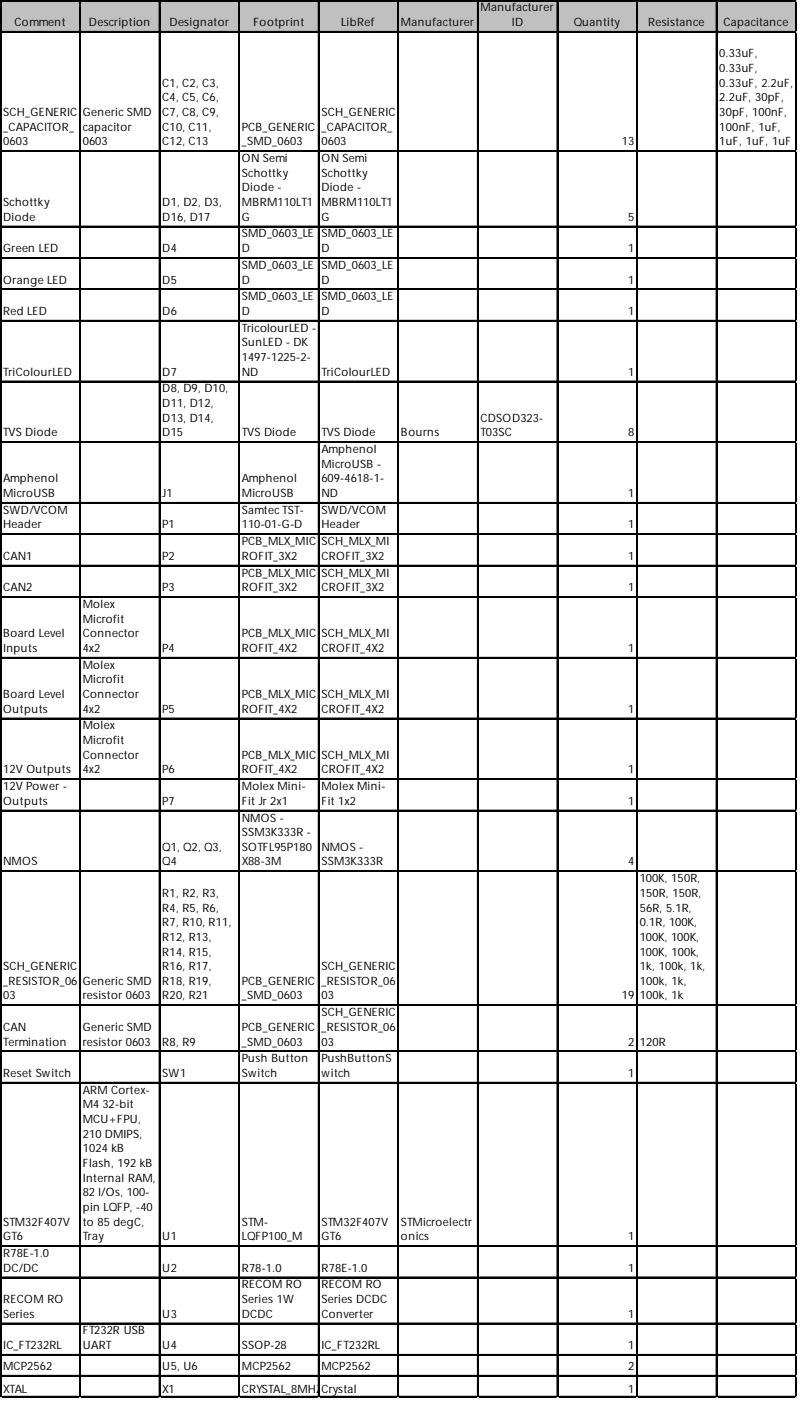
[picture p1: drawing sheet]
<svg xmlns="http://www.w3.org/2000/svg" width="192mm" height="335mm" viewBox="0 0 192 335" stroke-linecap="round" stroke-linejoin="round" font-family="sans-serif">
<defs><g id="words">
<g font-size="2.8">
<text x="115.1" y="2.7">Manufacturer</text>
<text x="3.5" y="6.2">Comment</text>
<text x="21.3" y="6.2">Description</text>
<text x="40.6" y="6.2">Designator</text>
<text x="60.7" y="6.2">Footprint</text>
<text x="81.7" y="6.2">LibRef</text>
<text x="96" y="6.2">Manufacturer</text>
<text x="122.6" y="6.2">ID</text>
<text x="137.4" y="6.2">Quantity</text>
<text x="155.2" y="6.2">Resistance</text>
<text x="173.2" y="6.2">Capacitance</text>
<text x="172.2" y="13.8">0.33uF,</text>
<text x="172.2" y="17.3">0.33uF,</text>
<text x="38.9" y="20.8">C1, C2, C3,</text>
<text x="172.2" y="20.8">0.33uF, 2.2uF,</text>
<text x=".8" y="27.8">SCH_GENERIC</text>
<text x="19.8" y="27.8">Generic SMD</text>
<text x="38.9" y="24.3">C4, C5, C6,</text>
<text x="38.9" y="27.8">C7, C8, C9,</text>
<text x="77" y="27.8">SCH_GENERIC</text>
<text x="172.2" y="24.3">2.2uF, 30pF,</text>
<text x="172.2" y="27.8">30pF, 100nF,</text>
<text x=".8" y="31.3">_CAPACITOR_</text>
<text x=".8" y="34.8">0603</text>
<text x="19.8" y="31.3">capacitor</text>
<text x="19.8" y="34.8">0603</text>
<text x="38.9" y="31.3">C10, C11,</text>
<text x="38.9" y="34.8">C12, C13</text>
<text x="57.9" y="31.3">PCB_GENERIC</text>
<text x="57.9" y="34.8">_SMD_0603</text>
<text x="77" y="31.3">_CAPACITOR_</text>
<text x="77" y="34.8">0603</text>
<text x="148.9" y="34.8">13</text>
<text x="172.2" y="31.3">100nF, 1uF,</text>
<text x="172.2" y="34.8">1uF, 1uF, 1uF</text>
<text x="57.9" y="38.8">ON Semi</text>
<text x="77" y="38.8">ON Semi</text>
<text x="57.9" y="42.3">Schottky</text>
<text x="57.9" y="45.8">Diode-</text>
<text x="77" y="42.3">Schottky</text>
<text x="77" y="45.8">Diode-</text>
<text x=".8" y="49.4">Schottky</text>
<text x=".8" y="52.9">Diode</text>
<text x="38.9" y="49.4">D1, D2, D3,</text>
<text x="38.9" y="52.9">D16, D17</text>
<text x="57.9" y="49.4">MBRM110LT1</text>
<text x="57.9" y="52.9">G</text>
<text x="77" y="49.4">MBRM110LT1</text>
<text x="77" y="52.9">G</text>
<text x="150.4" y="52.9">5</text>
<text x="57.9" y="56.9">SMD_0603_LE</text>
<text x="77" y="56.9">SMD_0603_LE</text>
<text x=".8" y="60.4">Green LED</text>
<text x="38.9" y="60.4">D4</text>
<text x="57.9" y="60.4">D</text>
<text x="57.9" y="64.4">SMD_0603_LE</text>
<text x="77" y="60.4">D</text>
<text x="77" y="64.4">SMD_0603_LE</text>
<text x="150.4" y="60.4">1</text>
<text x=".8" y="67.9">OrangeLED</text>
<text x="38.9" y="67.9">D5</text>
<text x="57.9" y="67.9">D</text>
<text x="57.9" y="71.9">SMD_0603_LE</text>
<text x="77" y="67.9">D</text>
<text x="77" y="71.9">SMD_0603_LE</text>
<text x="150.4" y="67.9">1</text>
<text x=".8" y="75.4">Red LED</text>
<text x="38.9" y="75.4">D6</text>
<text x="57.9" y="75.4">D</text>
<text x="77" y="75.4">D</text>
<text x="150.4" y="75.4">1</text>
<text x="57.9" y="79.4">TricolourLED-</text>
<text x="57.9" y="82.9">SunLED- DK</text>
<text x=".8" y="90">TriColourLED</text>
<text x="38.9" y="90">D7</text>
<text x="57.9" y="86.4">1497-1225-2-</text>
<text x="57.9" y="90">ND</text>
<text x="77" y="90">TriColourLED</text>
<text x="150.4" y="90">1</text>
<text x="38.9" y="94">D8, D9, D10,</text>
<text x="38.9" y="97.5">D11, D12,</text>
<text x="38.9" y="101">D13, D14,</text>
<text x="115.1" y="101">CDSOD323-</text>
<text x=".8" y="104.5">TVSDiode</text>
<text x="38.9" y="104.5">D15</text>
<text x="57.9" y="104.5">TVSDiode</text>
<text x="77" y="104.5">TVSDiode</text>
<text x="96" y="104.5">Bourns</text>
<text x="115.1" y="104.5">T03SC</text>
<text x="150.4" y="104.5">8</text>
<text x="77" y="108.5">Amphenol</text>
<text x="77" y="112">MicroUSB-</text>
<text x=".8" y="115.5">Amphenol</text>
<text x=".8" y="119">MicroUSB</text>
<text x="38.9" y="119">J1</text>
<text x="57.9" y="115.5">Amphenol</text>
<text x="57.9" y="119">MicroUSB</text>
<text x="77" y="115.5">609-4618-1-</text>
<text x="77" y="119">ND</text>
<text x="150.4" y="119">1</text>
<text x=".8" y="123">SWD/VCOM</text>
<text x="57.9" y="123">Samtec TST-</text>
<text x="77" y="123">SWD/VCOM</text>
<text x=".8" y="126.6">Header</text>
<text x="38.9" y="126.6">P1</text>
<text x="57.9" y="126.6">110-01-G-D</text>
<text x="57.9" y="130.6">PCB_MLX_MIC</text>
<text x="77" y="126.6">Header</text>
<text x="77" y="130.6">SCH_MLX_MI</text>
<text x="150.4" y="126.6">1</text>
<text x=".8" y="134.1">CAN1</text>
<text x="38.9" y="134.1">P2</text>
<text x="57.9" y="134.1">ROFIT_3X2</text>
<text x="77" y="134.1">CROFIT_3X2</text>
<text x="150.4" y="134.1">1</text>
<text x=".8" y="141.6">CAN2</text>
<text x="38.9" y="141.6">P3</text>
<text x="57.9" y="138.1">PCB_MLX_MIC</text>
<text x="57.9" y="141.6">ROFIT_3X2</text>
<text x="77" y="138.1">SCH_MLX_MI</text>
<text x="77" y="141.6">CROFIT_3X2</text>
<text x="150.4" y="141.6">1</text>
<text x="19.8" y="145.6">Molex</text>
<text x="19.8" y="149.1">Microfit</text>
<text x=".8" y="152.6">Board Level</text>
<text x="19.8" y="152.6">Connector</text>
<text x="57.9" y="152.6">PCB_MLX_MIC</text>
<text x="77" y="152.6">SCH_MLX_MI</text>
<text x=".8" y="156.1">Inputs</text>
<text x="19.8" y="156.1">4x2</text>
<text x="19.8" y="160.1">Molex</text>
<text x="38.9" y="156.1">P4</text>
<text x="57.9" y="156.1">ROFIT_4X2</text>
<text x="77" y="156.1">CROFIT_4X2</text>
<text x="150.4" y="156.1">1</text>
<text x=".8" y="167.2">Board Level</text>
<text x="19.8" y="163.6">Microfit</text>
<text x="19.8" y="167.2">Connector</text>
<text x="57.9" y="167.2">PCB_MLX_MIC</text>
<text x="77" y="167.2">SCH_MLX_MI</text>
<text x=".8" y="170.7">Outputs</text>
<text x="19.8" y="170.7">4x2</text>
<text x="38.9" y="170.7">P5</text>
<text x="57.9" y="170.7">ROFIT_4X2</text>
<text x="77" y="170.7">CROFIT_4X2</text>
<text x="150.4" y="170.7">1</text>
<text x="19.8" y="174.7">Molex</text>
<text x="19.8" y="178.2">Microfit</text>
<text x=".8" y="185.2">12VOutputs</text>
<text x="19.8" y="181.7">Connector</text>
<text x="19.8" y="185.2">4x2</text>
<text x="38.9" y="185.2">P6</text>
<text x="57.9" y="181.7">PCB_MLX_MIC</text>
<text x="57.9" y="185.2">ROFIT_4X2</text>
<text x="77" y="181.7">SCH_MLX_MI</text>
<text x="77" y="185.2">CROFIT_4X2</text>
<text x="150.4" y="185.2">1</text>
<text x=".8" y="189.2">12VPower-</text>
<text x="57.9" y="189.2">Molex Mini-</text>
<text x="77" y="189.2">Molex Mini-</text>
<text x=".8" y="192.7">Outputs</text>
<text x="38.9" y="192.7">P7</text>
<text x="57.9" y="192.7">FitJr2x1</text>
<text x="57.9" y="196.7">NMOS-</text>
<text x="77" y="192.7">Fit1x2</text>
<text x="150.4" y="192.7">1</text>
<text x="38.9" y="203.7">Q1, Q2, Q3,</text>
<text x="57.9" y="200.2">SSM3K333R-</text>
<text x="57.9" y="203.7">SOTFL95P180</text>
<text x="77" y="203.7">NMOS-</text>
<text x=".8" y="207.3">NMOS</text>
<text x="38.9" y="207.3">Q4</text>
<text x="57.9" y="207.3">X88-3M</text>
<text x="77" y="207.3">SSM3K333R</text>
<text x="150.4" y="207.3">4</text>
<text x="38.9" y="214.8">R1, R2, R3,</text>
<text x="153.2" y="211.3">100K, 150R,</text>
<text x="153.2" y="214.8">150R, 150R,</text>
<text x="38.9" y="218.3">R4, R5, R6,</text>
<text x="38.9" y="221.8">R7, R10, R11,</text>
<text x="153.2" y="218.3">56R, 5.1R,</text>
<text x="153.2" y="221.8">0.1R, 100K,</text>
<text x="38.9" y="225.3">R12, R13,</text>
<text x="153.2" y="225.3">100K, 100K,</text>
<text x=".8" y="232.3">SCH_GENERIC</text>
<text x="38.9" y="228.8">R14, R15,</text>
<text x="38.9" y="232.3">R16, R17,</text>
<text x="77" y="232.3">SCH_GENERIC</text>
<text x="153.2" y="228.8">100K, 100k,</text>
<text x="153.2" y="232.3">1k, 100k, 1k,</text>
<text x=".8" y="235.8">_RESISTOR_06</text>
<text x=".8" y="239.3">03</text>
<text x="19.8" y="235.8">Generic SMD</text>
<text x="19.8" y="239.3">resistor0603</text>
<text x="38.9" y="235.8">R18, R19,</text>
<text x="38.9" y="239.3">R20, R21</text>
<text x="57.9" y="235.8">PCB_GENERIC</text>
<text x="57.9" y="239.3">_SMD_0603</text>
<text x="77" y="235.8">_RESISTOR_06</text>
<text x="77" y="239.3">03</text>
<text x="148.9" y="239.3">19</text>
<text x="153.2" y="235.8">100k, 1k,</text>
<text x="153.2" y="239.3">100k, 1k</text>
<text x="77" y="243.3">SCH_GENERIC</text>
<text x=".8" y="246.9">CAN</text>
<text x=".8" y="250.4">Termination</text>
<text x="19.8" y="246.9">Generic SMD</text>
<text x="19.8" y="250.4">resistor0603</text>
<text x="38.9" y="250.4">R8, R9</text>
<text x="57.9" y="246.9">PCB_GENERIC</text>
<text x="57.9" y="250.4">_SMD_0603</text>
<text x="77" y="246.9">_RESISTOR_06</text>
<text x="77" y="250.4">03</text>
<text x="150.4" y="250.4">2</text>
<text x="153.2" y="250.4">120R</text>
<text x=".8" y="257.9">ResetSwitch</text>
<text x="38.9" y="257.9">SW1</text>
<text x="57.9" y="254.4">Push Button</text>
<text x="57.9" y="257.9">Switch</text>
<text x="77" y="254.4">PushButtonS</text>
<text x="77" y="257.9">witch</text>
<text x="150.4" y="257.9">1</text>
<text x="19.8" y="261.9">ARMCortex-</text>
<text x="19.8" y="265.4">M4 32-bit</text>
<text x="19.8" y="268.9">MCU+FPU,</text>
<text x="19.8" y="272.4">210 DMIPS,</text>
<text x="19.8" y="275.9">1024 kB</text>
<text x="19.8" y="279.4">Flash, 192 kB</text>
<text x="19.8" y="283">Internal RAM,</text>
<text x="19.8" y="286.5">82 I/Os, 100-</text>
<text x=".8" y="293.5">STM32F407V</text>
<text x="19.8" y="290">pin LQFP, -40</text>
<text x="19.8" y="293.5">to 85 degC,</text>
<text x="57.9" y="293.5">STM-</text>
<text x="77" y="293.5">STM32F407V</text>
<text x="96" y="293.5">STMicroelectr</text>
<text x=".8" y="297">GT6</text>
<text x="19.8" y="297">Tray</text>
<text x="38.9" y="297">U1</text>
<text x="57.9" y="297">LQFP100_M</text>
<text x="77" y="297">GT6</text>
<text x="96" y="297">onics</text>
<text x="150.4" y="297">1</text>
<text x=".8" y="301">R78E-1.0</text>
<text x=".8" y="304.5">DC/DC</text>
<text x="38.9" y="304.5">U2</text>
<text x="57.9" y="304.5">R78-1.0</text>
<text x="77" y="304.5">R78E-1.0</text>
<text x="150.4" y="304.5">1</text>
<text x="57.9" y="308.5">RECOMRO</text>
<text x="77" y="308.5">RECOMRO</text>
<text x=".8" y="312">RECOMRO</text>
<text x=".8" y="315.5">Series</text>
<text x="38.9" y="315.5">U3</text>
<text x="57.9" y="312">Series1W</text>
<text x="57.9" y="315.5">DCDC</text>
<text x="77" y="312">SeriesDCDC</text>
<text x="77" y="315.5">Converter</text>
<text x="150.4" y="315.5">1</text>
<text x=".8" y="323.1">IC_FT232RL</text>
<text x="19.8" y="319.5">FT232R USB</text>
<text x="19.8" y="323.1">UART</text>
<text x="38.9" y="323.1">U4</text>
<text x="57.9" y="323.1">SSOP-28</text>
<text x="77" y="323.1">IC_FT232RL</text>
<text x="150.4" y="323.1">1</text>
<text x=".8" y="328.1">MCP2562</text>
<text x="38.9" y="328.1">U5, U6</text>
<text x="57.9" y="328.1">MCP2562</text>
<text x="77" y="328.1">MCP2562</text>
<text x="150.4" y="328.1">2</text>
<text x=".8" y="333.6">XTAL</text>
<text x="38.9" y="333.6">X1</text>
<text x="57.9" y="333.6">CRYSTAL_8MHZCrystal</text>
<text x="150.4" y="333.6">1</text>
</g>
</g></defs>
<path d="M.2 .2h190.6v7.6h-190.6z" fill="#c0c0c0"/>
<g fill="none" stroke="#000" stroke-width=".25">
<path d="M0 0v334.6M.1 0v334.6M.3 0h190.5M.3 .1h190.5M.3 7.5h190.5M.3 7.7h190.5M19.1 .3v334.3M19.2 .3v334.3M38.1 .3v334.3M38.2 .3v334.3M57.2 .3v334.3M57.3 .3v334.3"/>
<path d="M76.2 .3v334.3M76.3 .3v334.3M95.3 .3v334.3M95.4 .3v334.3M114.3 .3v334.3M114.4 .3v334.3M133.4 .3v334.3M133.5 .3v334.3M152.4 .3v334.3M152.6 .3v334.3M171.5 .3v334.3M171.6 .3v334.3"/>
<path d="M190.5 .3v334.3M190.7 .3v334.3M.3 36.1h190.5M.3 36.2h190.5M.3 54.1h190.5M.3 54.3h190.5M.3 61.7h190.5M.3 61.8h190.5M.3 69.2h190.5M.3 69.3h190.5M.3 76.7h190.5M.3 76.8h190.5"/>
<path d="M.3 91.2h190.5M.3 91.4h190.5M.3 105.8h190.5M.3 105.9h190.5M.3 120.3h190.5M.3 120.4h190.5M.3 127.8h190.5M.3 128h190.5M.3 135.4h190.5M.3 135.5h190.5M.3 142.9h190.5M.3 143h190.5"/>
<path d="M.3 157.4h190.5M.3 157.5h190.5M.3 171.9h190.5M.3 172.1h190.5M.3 186.5h190.5M.3 186.6h190.5M.3 194h190.5M.3 194.1h190.5M.3 208.5h190.5M.3 208.7h190.5M.3 240.6h190.5M.3 240.8h190.5"/>
<path d="M.3 251.7h190.5M.3 251.8h190.5M.3 259.2h190.5M.3 259.3h190.5M.3 298.3h190.5M.3 298.4h190.5M.3 305.8h190.5M.3 305.9h190.5M.3 316.8h190.5M.3 316.9h190.5M.3 324.3h190.5M.3 324.5h190.5"/>
<path d="M.3 329.4h190.5M.3 329.5h190.5M.3 334.4h190.5M.3 334.5h190.5"/>
</g>
<path d="M0 334.6v.1" fill="none" stroke="#d4d4d4" stroke-width=".25"/>
<path d="M0 334.6l.3 .1z" fill="#d4d4d4"/>
<path d="M19.1 334.6v.1" fill="none" stroke="#d4d4d4" stroke-width=".25"/>
<path d="M19.1 334.6l.2 .1z" fill="#d4d4d4"/>
<path d="M38.1 334.6v.1" fill="none" stroke="#d4d4d4" stroke-width=".25"/>
<path d="M38.1 334.6l.3 .1z" fill="#d4d4d4"/>
<path d="M57.2 334.6v.1" fill="none" stroke="#d4d4d4" stroke-width=".25"/>
<path d="M57.2 334.6l.2 .1z" fill="#d4d4d4"/>
<path d="M76.2 334.6v.1" fill="none" stroke="#d4d4d4" stroke-width=".25"/>
<path d="M76.2 334.6l.3 .1z" fill="#d4d4d4"/>
<path d="M95.3 334.6v.1" fill="none" stroke="#d4d4d4" stroke-width=".25"/>
<path d="M95.3 334.6l.2 .1z" fill="#d4d4d4"/>
<path d="M114.3 334.6v.1" fill="none" stroke="#d4d4d4" stroke-width=".25"/>
<path d="M114.3 334.6l.3 .1z" fill="#d4d4d4"/>
<path d="M133.4 334.6v.1" fill="none" stroke="#d4d4d4" stroke-width=".25"/>
<path d="M133.4 334.6l.2 .1z" fill="#d4d4d4"/>
<path d="M152.4 334.6v.1" fill="none" stroke="#d4d4d4" stroke-width=".25"/>
<path d="M152.4 334.6l.3 .1z" fill="#d4d4d4"/>
<path d="M171.5 334.6v.1" fill="none" stroke="#d4d4d4" stroke-width=".25"/>
<path d="M171.5 334.6l.2 .1z" fill="#d4d4d4"/>
<path d="M190.5 334.6v.1" fill="none" stroke="#d4d4d4" stroke-width=".25"/>
<path d="M190.5 334.6l.3 .1z" fill="#d4d4d4"/>
<path d="M190.8 0h.1" fill="none" stroke="#d4d4d4" stroke-width=".25"/>
<path d="M190.8 0v.3z" fill="#d4d4d4"/>
<path d="M190.8 7.5h.1" fill="none" stroke="#d4d4d4" stroke-width=".25"/>
<path d="M190.8 7.5v.3z" fill="#d4d4d4"/>
<path d="M190.8 36.1h.1" fill="none" stroke="#d4d4d4" stroke-width=".25"/>
<path d="M190.8 36.1v.3z" fill="#d4d4d4"/>
<path d="M190.8 54.1h.1" fill="none" stroke="#d4d4d4" stroke-width=".25"/>
<path d="M190.8 54.1v.3z" fill="#d4d4d4"/>
<path d="M190.8 61.7h.1" fill="none" stroke="#d4d4d4" stroke-width=".25"/>
<path d="M190.8 61.7v.2z" fill="#d4d4d4"/>
<path d="M190.8 69.2h.1" fill="none" stroke="#d4d4d4" stroke-width=".25"/>
<path d="M190.8 69.2v.2z" fill="#d4d4d4"/>
<path d="M190.8 76.7h.1" fill="none" stroke="#d4d4d4" stroke-width=".25"/>
<path d="M190.8 76.7v.3z" fill="#d4d4d4"/>
<path d="M190.8 91.2h.1" fill="none" stroke="#d4d4d4" stroke-width=".25"/>
<path d="M190.8 91.2v.3z" fill="#d4d4d4"/>
<path d="M190.8 105.8h.1" fill="none" stroke="#d4d4d4" stroke-width=".25"/>
<path d="M190.8 105.8v.2z" fill="#d4d4d4"/>
<path d="M190.8 120.3h.1" fill="none" stroke="#d4d4d4" stroke-width=".25"/>
<path d="M190.8 120.3v.3z" fill="#d4d4d4"/>
<path d="M190.8 127.8h.1" fill="none" stroke="#d4d4d4" stroke-width=".25"/>
<path d="M190.8 127.8v.3z" fill="#d4d4d4"/>
<path d="M190.8 135.4h.1" fill="none" stroke="#d4d4d4" stroke-width=".25"/>
<path d="M190.8 135.4v.2z" fill="#d4d4d4"/>
<path d="M190.8 142.9h.1" fill="none" stroke="#d4d4d4" stroke-width=".25"/>
<path d="M190.8 142.9v.2z" fill="#d4d4d4"/>
<path d="M190.8 157.4h.1" fill="none" stroke="#d4d4d4" stroke-width=".25"/>
<path d="M190.8 157.4v.3z" fill="#d4d4d4"/>
<path d="M190.8 171.9h.1" fill="none" stroke="#d4d4d4" stroke-width=".25"/>
<path d="M190.8 171.9v.3z" fill="#d4d4d4"/>
<path d="M190.8 186.5h.1" fill="none" stroke="#d4d4d4" stroke-width=".25"/>
<path d="M190.8 186.5v.2z" fill="#d4d4d4"/>
<path d="M190.8 194h.1" fill="none" stroke="#d4d4d4" stroke-width=".25"/>
<path d="M190.8 194v.3z" fill="#d4d4d4"/>
<path d="M190.8 208.5h.1" fill="none" stroke="#d4d4d4" stroke-width=".25"/>
<path d="M190.8 208.5v.3z" fill="#d4d4d4"/>
<path d="M190.8 240.6h.1" fill="none" stroke="#d4d4d4" stroke-width=".25"/>
<path d="M190.8 240.6v.3z" fill="#d4d4d4"/>
<path d="M190.8 251.7h.1" fill="none" stroke="#d4d4d4" stroke-width=".25"/>
<path d="M190.8 251.7v.2z" fill="#d4d4d4"/>
<path d="M190.8 259.2h.1" fill="none" stroke="#d4d4d4" stroke-width=".25"/>
<path d="M190.8 259.2v.2z" fill="#d4d4d4"/>
<path d="M190.8 298.3h.1" fill="none" stroke="#d4d4d4" stroke-width=".25"/>
<path d="M190.8 298.3v.2z" fill="#d4d4d4"/>
<path d="M190.8 305.8h.1" fill="none" stroke="#d4d4d4" stroke-width=".25"/>
<path d="M190.8 305.8v.2z" fill="#d4d4d4"/>
<path d="M190.8 316.8h.1" fill="none" stroke="#d4d4d4" stroke-width=".25"/>
<path d="M190.8 316.8v.3z" fill="#d4d4d4"/>
<path d="M190.8 324.3h.1" fill="none" stroke="#d4d4d4" stroke-width=".25"/>
<path d="M190.8 324.3v.3z" fill="#d4d4d4"/>
<path d="M190.8 329.4h.1" fill="none" stroke="#d4d4d4" stroke-width=".25"/>
<path d="M190.8 329.4v.2z" fill="#d4d4d4"/>
<path d="M190.8 334.4h.1" fill="none" stroke="#d4d4d4" stroke-width=".25"/>
<path d="M190.8 334.4v.2z" fill="#d4d4d4"/>
<use href="#words"/>
</svg>
